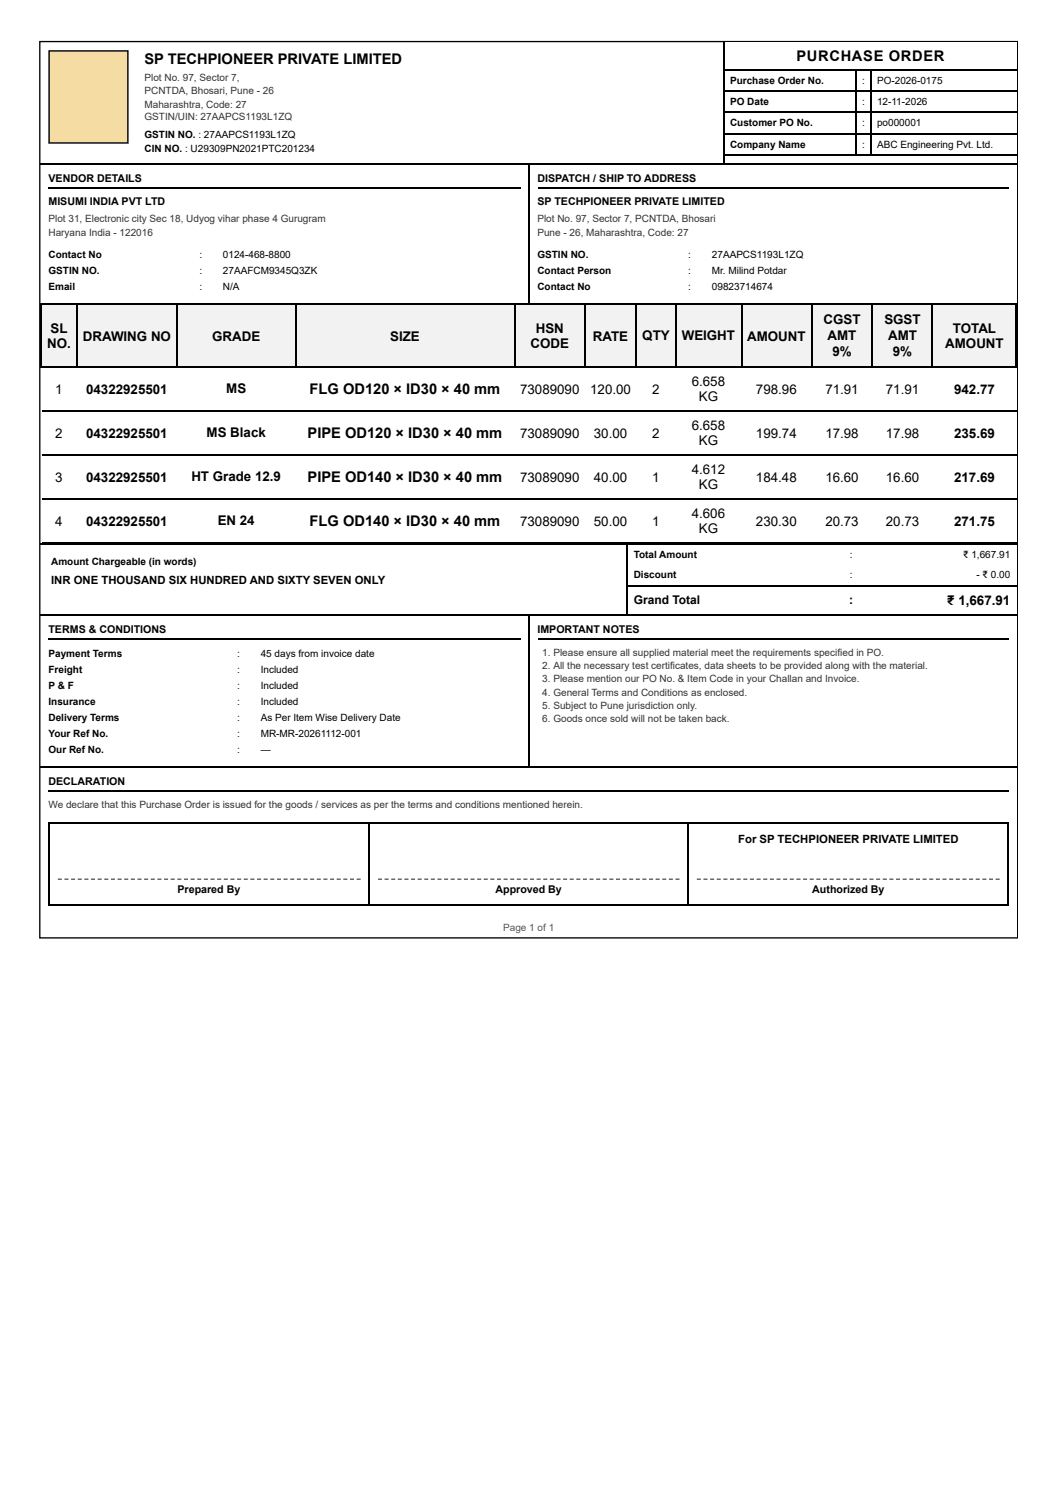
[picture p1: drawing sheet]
<svg xmlns="http://www.w3.org/2000/svg" width="210mm" height="297mm" viewBox="0 0 210 297" stroke-linecap="round" stroke-linejoin="round" font-family="sans-serif">
<defs><g id="words">
<g font-size="2.9">
<text x="28.7" y="12.6">SP TECHPIONEER PRIVATE LIMITED</text>
<text x="158" y="12.1">PURCHASE ORDER</text>
<text x="61.4" y="78.2">FLG OD120 × ID30 × 40 mm</text>
<text x="61" y="87">PIPE OD120 × ID30 × 40 mm</text>
<text x="61" y="95.7">PIPE OD140 × ID30 × 40 mm</text>
<text x="61.4" y="104.4">FLG OD140 × ID30 × 40 mm</text>
</g>
<g font-size="2.6">
<text x="163.3" y="64.2">CGST</text>
<text x="175.4" y="64.2">SGST</text>
<text x="9.3" y="69">NO.</text>
<text x="10" y="66.1">SL</text>
<text x="16.4" y="67.6">DRAWING NO</text>
<text x="42.1" y="67.6">GRADE</text>
<text x="77.4" y="67.6">SIZE</text>
<text x="105.2" y="69">CODE</text>
<text x="106.2" y="66.1">HSN</text>
<text x="117.6" y="67.6">RATE</text>
<text x="127.4" y="67.4">QTY</text>
<text x="135.2" y="67.4">WEIGHT</text>
<text x="148.2" y="67.6">AMOUNT</text>
<text x="164.1" y="67.4">AMT</text>
<text x="165.1" y="70.6">9%</text>
<text x="176.1" y="67.4">AMT</text>
<text x="177.1" y="70.6">9%</text>
<text x="187.5" y="69">AMOUNT</text>
<text x="189" y="66.1">TOTAL</text>
<text x="44.9" y="78">MS</text>
<text x="137.2" y="76.6">6.658</text>
<text x="11" y="78.2">1</text>
<text x="17.1" y="78.2">04322925501</text>
<text x="103.2" y="78.2">73089090</text>
<text x="117" y="78.2">120.00</text>
<text x="129.4" y="78.2">2</text>
<text x="138.6" y="79.6">KG</text>
<text x="149.9" y="78.2">798.96</text>
<text x="163.7" y="78.2">71.91</text>
<text x="175.7" y="78.2">71.91</text>
<text x="189.2" y="78.2">942.77</text>
<text x="11" y="87">2</text>
<text x="17.1" y="87">04322925501</text>
<text x="41" y="86.7">MS Black</text>
<text x="103.2" y="87">73089090</text>
<text x="117.8" y="87">30.00</text>
<text x="129.4" y="87">2</text>
<text x="137.2" y="85.4">6.658</text>
<text x="138.6" y="88.3">KG</text>
<text x="149.9" y="87">199.74</text>
<text x="163.7" y="87">17.98</text>
<text x="175.7" y="87">17.98</text>
<text x="189.2" y="87">235.69</text>
<text x="11" y="95.7">3</text>
<text x="17.1" y="95.7">04322925501</text>
<text x="38" y="95.4">HT Grade 12.9</text>
<text x="103.2" y="95.7">73089090</text>
<text x="117.8" y="95.7">40.00</text>
<text x="129.4" y="95.7">1</text>
<text x="137.2" y="94.1">4.612</text>
<text x="149.9" y="95.7">184.48</text>
<text x="163.7" y="95.7">16.60</text>
<text x="175.7" y="95.7">16.60</text>
<text x="189.2" y="95.7">217.69</text>
<text x="138.6" y="97">KG</text>
<text x="11" y="104.4">4</text>
<text x="17.1" y="104.4">04322925501</text>
<text x="43.2" y="104.2">EN 24</text>
<text x="103.2" y="104.4">73089090</text>
<text x="117.8" y="104.4">50.00</text>
<text x="129.4" y="104.4">1</text>
<text x="137.2" y="102.8">4.606</text>
<text x="138.6" y="105.7">KG</text>
<text x="149.9" y="104.4">230.30</text>
<text x="163.7" y="104.4">20.73</text>
<text x="175.7" y="104.4">20.73</text>
<text x="189.2" y="104.4">271.75</text>
<text x="187.9" y="120">₹ 1,667.91</text>
</g>
<g font-size="2.4">
<text x="125.7" y="119.8">Grand Total</text>
<text x="168.4" y="119.8">:</text>
</g>
<g font-size="2.2">
<text x="10.1" y="115.8">INR ONE THOUSAND SIX HUNDRED AND SIXTY SEVEN ONLY</text>
<text x="146.4" y="167.1">For SP TECHPIONEER PRIVATE LIMITED</text>
</g>
<g font-size="2.1">
<text x="9.6" y="36.2">VENDOR DETAILS</text>
<text x="9.6" y="40.7">MISUMI INDIA PVT LTD</text>
<text x="106.6" y="36.2">DISPATCH / SHIP TO ADDRESS</text>
<text x="106.6" y="40.7">SP TECHPIONEER PRIVATE LIMITED</text>
<text x="9.6" y="125.6">TERMS &amp; CONDITIONS</text>
<text x="106.6" y="125.6">IMPORTANT NOTES</text>
<text x="9.6" y="155.8">DECLARATION</text>
<text x="35.2" y="177.2">Prepared By</text>
<text x="98.3" y="177.2">Approved By</text>
<text x="161.1" y="177.2">Authorized By</text>
</g>
<g font-size="2" fill="#333">
<text x="28.7" y="16.1">Plot No. 97, Sector 7,</text>
<text x="28.7" y="18.7">PCNTDA, Bhosari, Pune - 26</text>
<text x="28.7" y="21.3">Maharashtra, Code: 27</text>
<text x="28.7" y="23.7">GSTIN/UIN: 27AAPCS1193L1ZQ</text>
<text x="9.6" y="44.1">Plot 31, Electronic city Sec 18, Udyog vihar phase 4 Gurugram</text>
<text x="9.6" y="46.7">Haryana India - 122016</text>
<text x="106.6" y="44.1">Plot No. 97, Sector 7, PCNTDA, Bhosari</text>
<text x="106.6" y="46.7">Pune - 26, Maharashtra, Code: 27</text>
<text x="107.6" y="130.1">1 . Please ensure all supplied material meet the requirements specified in PO.</text>
<text x="107.6" y="132.7">2. All the necessary test certificates, data sheets to be provided along with the material.</text>
<text x="107.6" y="135.4">3. Please mention our PO No. &amp; Item Code in your Challan and Invoice.</text>
<text x="107.6" y="138">4. General Terms and Conditions as enclosed.</text>
<text x="107.6" y="140.7">5. Subject to Pune jurisdiction only.</text>
<text x="107.6" y="143.3">6. Goods once sold will not be taken back.</text>
<text x="9.6" y="160.2">We declare that this Purchase Order is issued for the goods / services as per the terms and conditions mentioned herein.</text>
</g>
<g font-size="2">
<text x="144.8" y="16.6">Purchase Order No.</text>
<text x="171" y="16.6">:</text>
<text x="173.9" y="16.6">PO-2026-0175</text>
<text x="144.8" y="20.8">PO Date</text>
<text x="171" y="20.8">:</text>
<text x="173.9" y="20.8">12-11-2026</text>
<text x="28.7" y="27.4">GSTIN NO. : 27AAPCS1193L1ZQ</text>
<text x="144.8" y="25">Customer PO No.</text>
<text x="144.8" y="29.3">Company Name</text>
<text x="171" y="25">:</text>
<text x="171" y="29.3">:</text>
<text x="173.9" y="25">po000001</text>
<text x="173.9" y="29.3">ABC Engineering Pvt. Ltd.</text>
<text x="28.7" y="30.1">CIN NO. : U29309PN2021PTC201234</text>
<text x="9.6" y="51.2">Contact No</text>
<text x="39.5" y="51.2">:</text>
<text x="44.2" y="51.2">0124-468-8800</text>
<text x="106.6" y="51.2">GSTIN NO.</text>
<text x="136.5" y="51.2">:</text>
<text x="141.2" y="51.2">27AAPCS1193L1ZQ</text>
<text x="9.6" y="54.4">GSTIN NO.</text>
<text x="9.6" y="57.6">Email</text>
<text x="39.5" y="54.4">:</text>
<text x="39.5" y="57.6">:</text>
<text x="44.2" y="54.4">27AAFCM9345Q3ZK</text>
<text x="44.2" y="57.6">N/A</text>
<text x="106.6" y="54.4">Contact Person</text>
<text x="106.6" y="57.6">Contact No</text>
<text x="136.5" y="54.4">:</text>
<text x="136.5" y="57.6">:</text>
<text x="141.2" y="54.4">Mr. Milind Potdar</text>
<text x="141.2" y="57.6">09823714674</text>
<text x="10.1" y="112.1">Amount Chargeable (in words)</text>
<text x="125.7" y="110.8">Total Amount</text>
<text x="168.5" y="110.8">:</text>
<text x="191" y="110.8">₹ 1,667.91</text>
<text x="125.7" y="114.7">Discount</text>
<text x="168.5" y="114.7">:</text>
<text x="193.6" y="114.7">- ₹ 0.00</text>
<text x="9.6" y="130.4">Payment Terms</text>
<text x="47" y="130.4">:</text>
<text x="51.7" y="130.4">45 days from invoice date</text>
<text x="9.6" y="133.5">Freight</text>
<text x="9.6" y="136.7">P &amp; F</text>
<text x="47" y="133.5">:</text>
<text x="47" y="136.7">:</text>
<text x="51.7" y="133.5">Included</text>
<text x="51.7" y="136.7">Included</text>
<text x="9.6" y="139.9">Insurance</text>
<text x="9.6" y="143.1">Delivery Terms</text>
<text x="47" y="139.9">:</text>
<text x="47" y="143.1">:</text>
<text x="51.7" y="139.9">Included</text>
<text x="51.7" y="143.1">As Per Item Wise Delivery Date</text>
<text x="9.6" y="146.2">Your Ref No.</text>
<text x="9.6" y="149.4">Our Ref No.</text>
<text x="47" y="146.2">:</text>
<text x="47" y="149.4">:</text>
<text x="51.7" y="146.2">MR-MR-20261112-001</text>
<text x="51.7" y="149.4">—</text>
</g>
<text font-size="2" fill="#555" x="99.8" y="184.6">Page 1 of 1</text>
</g></defs>
<path d="M7.9 8.2h193.9v177.8h-193.9z" fill="none" stroke="#000" stroke-width=".26"/>
<path d="M143.8 8.4h57.9v5.5h-57.9z" fill="#fff"/>
<path d="M143.6 8.4v24.3M143.8 13.8h57.9M143.8 18h57.9M169.8 13.9v17M172.7 13.9v17M8 32.6h135.5M143.8 22.3h57.9M143.8 26.5h57.9M143.8 30.7h57.9M143.8 32.6h57.9" fill="none" stroke="#000" stroke-width=".26"/>
<path d="M9.6 10h15.9v18.5h-15.9z" fill="#f4dca3"/>
<path d="M9.7 10.1h15.7v18.3h-15.7zM9.6 37.4h93.7M105 32.7v27.8M106.7 37.4h93.4M8 60.4h96.9M105.1 60.4h96.6" fill="none" stroke="#000" stroke-width=".26"/>
<g fill="#f2f2f2">
<path d="M8.3 60.5h6.9v12.4h-6.9z"/>
<path d="M15.2 60.5h19.8v12.4h-19.8z"/>
<path d="M35 60.5h23.6v12.4h-23.6z"/>
<path d="M58.6 60.5h43.6v12.4h-43.6z"/>
<path d="M102.2 60.5h13.8v12.4h-13.8z"/>
<path d="M116 60.5h10.3v12.4h-10.3z"/>
<path d="M126.3 60.5h7.7v12.4h-7.7z"/>
<path d="M134 60.5h12.9v12.4h-12.9z"/>
<path d="M146.9 60.5h14.1v12.4h-14.1z"/>
<path d="M161 60.5h12.1v12.4h-12.1z"/>
<path d="M173.1 60.5h11.9v12.4h-11.9z"/>
<path d="M185 60.5h16.7v12.4h-16.7z"/>
</g>
<g fill="none" stroke="#000" stroke-width=".26">
<path d="M8 60.4h193.7M8 72.8h193.7M8.2 60.2v12.7M15.3 60.2v12.7M35.1 60.2v12.7M58.7 60.2v12.7M102.1 60.2v12.7M116.1 60.2v12.7M126.2 60.2v12.7M134.1 60.2v12.7M147.1 60.2v12.7M161.1 60.2v12.7"/>
<path d="M173 60.2v12.7M184.9 60.2v12.7M201.6 60.2v12.7M8.3 81.5h193.4M8.3 90.3h193.4M8.3 99h193.4M8 108h116.2M8.3 107.7h193.4M124.3 107.9v14.2M124.4 116.2h77.3M124.4 108h77.3M8 122h116.2"/>
<path d="M9.6 126.8h93.7M106.7 126.8h93.4M124.4 122h77.3M9.6 156.9h190.5"/>
</g>
<g fill="#555">
<path d="M11.5 174.3h.8v.2h-.8zM12.8 174.3h.8v.2h-.8zM14.1 174.3h.8v.2h-.8zM15.4 174.3h.8v.2h-.8zM16.7 174.3h.8v.2h-.8zM18.1 174.3h.7v.2h-.7zM19.4 174.3h.8v.2h-.8zM20.7 174.3h.8v.2h-.8zM22 174.3h.8v.2h-.8zM23.3 174.3h.8v.2h-.8zM24.6 174.3h.8v.2h-.8zM26 174.3h.7v.2h-.7zM27.3 174.3h.8v.2h-.8zM28.6 174.3h.8v.2h-.8zM29.9 174.3h.8v.2h-.8zM31.2 174.3h.8v.2h-.8zM32.5 174.3h.8v.2h-.8zM33.9 174.3h.7v.2h-.7zM35.2 174.3h.8v.2h-.8zM36.5 174.3h.8v.2h-.8zM37.8 174.3h.8v.2h-.8zM39.1 174.3h.8v.2h-.8zM40.4 174.3h.8v.2h-.8zM41.8 174.3h.8v.2h-.8zM43.1 174.3h.8v.2h-.8zM44.4 174.3h.8v.2h-.8zM45.7 174.3h.8v.2h-.8zM47 174.3h.8v.2h-.8zM48.3 174.3h.8v.2h-.8zM49.7 174.3h.8v.2h-.8zM51 174.3h.8v.2h-.8zM52.3 174.3h.8v.2h-.8zM53.6 174.3h.8v.2h-.8zM54.9 174.3h.8v.2h-.8zM56.2 174.3h.8v.2h-.8zM57.6 174.3h.8v.2h-.8zM58.9 174.3h.8v.2h-.8zM60.2 174.3h.8v.2h-.8zM61.5 174.3h.8v.2h-.8zM62.8 174.3h.8v.2h-.8zM64.1 174.3h.8v.2h-.8zM65.5 174.3h.8v.2h-.8zM66.8 174.3h.8v.2h-.8zM68.1 174.3h.8v.2h-.8zM69.4 174.3h.8v.2h-.8zM70.7 174.3h.8v.2h-.8z"/>
<path d="M75 174.3h.8v.2h-.8zM76.3 174.3h.8v.2h-.8zM77.6 174.3h.8v.2h-.8zM78.9 174.3h.8v.2h-.8zM80.2 174.3h.8v.2h-.8zM81.5 174.3h.8v.2h-.8zM82.8 174.3h.8v.2h-.8zM84.1 174.3h.8v.2h-.8zM85.5 174.3h.7v.2h-.7zM86.8 174.3h.8v.2h-.8zM88.1 174.3h.8v.2h-.8zM89.4 174.3h.8v.2h-.8zM90.7 174.3h.8v.2h-.8zM92 174.3h.8v.2h-.8zM93.3 174.3h.8v.2h-.8zM94.6 174.3h.8v.2h-.8zM95.9 174.3h.8v.2h-.8zM97.3 174.3h.7v.2h-.7zM98.6 174.3h.8v.2h-.8zM99.9 174.3h.8v.2h-.8zM101.2 174.3h.8v.2h-.8zM102.5 174.3h.8v.2h-.8zM103.8 174.3h.8v.2h-.8zM105.1 174.3h.8v.2h-.8zM106.4 174.3h.8v.2h-.8zM107.7 174.3h.8v.2h-.8zM109.1 174.3h.7v.2h-.7zM110.4 174.3h.8v.2h-.8zM111.7 174.3h.8v.2h-.8zM113 174.3h.8v.2h-.8zM114.3 174.3h.8v.2h-.8zM115.6 174.3h.8v.2h-.8zM116.9 174.3h.8v.2h-.8zM118.2 174.3h.8v.2h-.8zM119.5 174.3h.8v.2h-.8zM120.9 174.3h.7v.2h-.7zM122.2 174.3h.8v.2h-.8zM123.5 174.3h.8v.2h-.8zM124.8 174.3h.8v.2h-.8zM126.1 174.3h.8v.2h-.8zM127.4 174.3h.8v.2h-.8zM128.7 174.3h.8v.2h-.8zM130 174.3h.8v.2h-.8zM131.3 174.3h.8v.2h-.8zM132.7 174.3h.7v.2h-.7zM134 174.3h.8v.2h-.8z"/>
<path d="M138.2 174.3h.8v.2h-.8zM139.5 174.3h.8v.2h-.8zM140.8 174.3h.8v.2h-.8zM142.2 174.3h.7v.2h-.7zM143.5 174.3h.8v.2h-.8zM144.8 174.3h.8v.2h-.8zM146.1 174.3h.8v.2h-.8zM147.4 174.3h.8v.2h-.8zM148.7 174.3h.8v.2h-.8zM150.1 174.3h.7v.2h-.7zM151.4 174.3h.8v.2h-.8zM152.7 174.3h.8v.2h-.8zM154 174.3h.8v.2h-.8zM155.3 174.3h.8v.2h-.8zM156.6 174.3h.8v.2h-.8zM158 174.3h.8v.2h-.8zM159.3 174.3h.8v.2h-.8zM160.6 174.3h.8v.2h-.8zM161.9 174.3h.8v.2h-.8zM163.2 174.3h.8v.2h-.8zM164.5 174.3h.8v.2h-.8zM165.9 174.3h.8v.2h-.8zM167.2 174.3h.8v.2h-.8zM168.5 174.3h.8v.2h-.8zM169.8 174.3h.8v.2h-.8zM171.1 174.3h.8v.2h-.8zM172.4 174.3h.8v.2h-.8zM173.8 174.3h.8v.2h-.8zM175.1 174.3h.8v.2h-.8zM176.4 174.3h.8v.2h-.8zM177.7 174.3h.8v.2h-.8zM179 174.3h.8v.2h-.8zM180.3 174.3h.8v.2h-.8zM181.7 174.3h.8v.2h-.8zM183 174.3h.8v.2h-.8zM184.3 174.3h.8v.2h-.8zM185.6 174.3h.8v.2h-.8zM186.9 174.3h.8v.2h-.8zM188.2 174.3h.8v.2h-.8zM189.6 174.3h.8v.2h-.8zM190.9 174.3h.8v.2h-.8zM192.2 174.3h.8v.2h-.8zM193.5 174.3h.8v.2h-.8zM194.8 174.3h.8v.2h-.8zM196.2 174.3h.7v.2h-.7zM197.5 174.3h.8v.2h-.8z"/>
</g>
<path d="M105 122.1v30.2M8 152.2h193.7M9.6 163.3h190.5M9.6 179.4h190.5M9.7 163.2v16.4M73.2 163.2v16.4M136.5 163.2v16.4M200 163.2v16.4" fill="none" stroke="#000" stroke-width=".26"/>
<use href="#words"/>
</svg>
